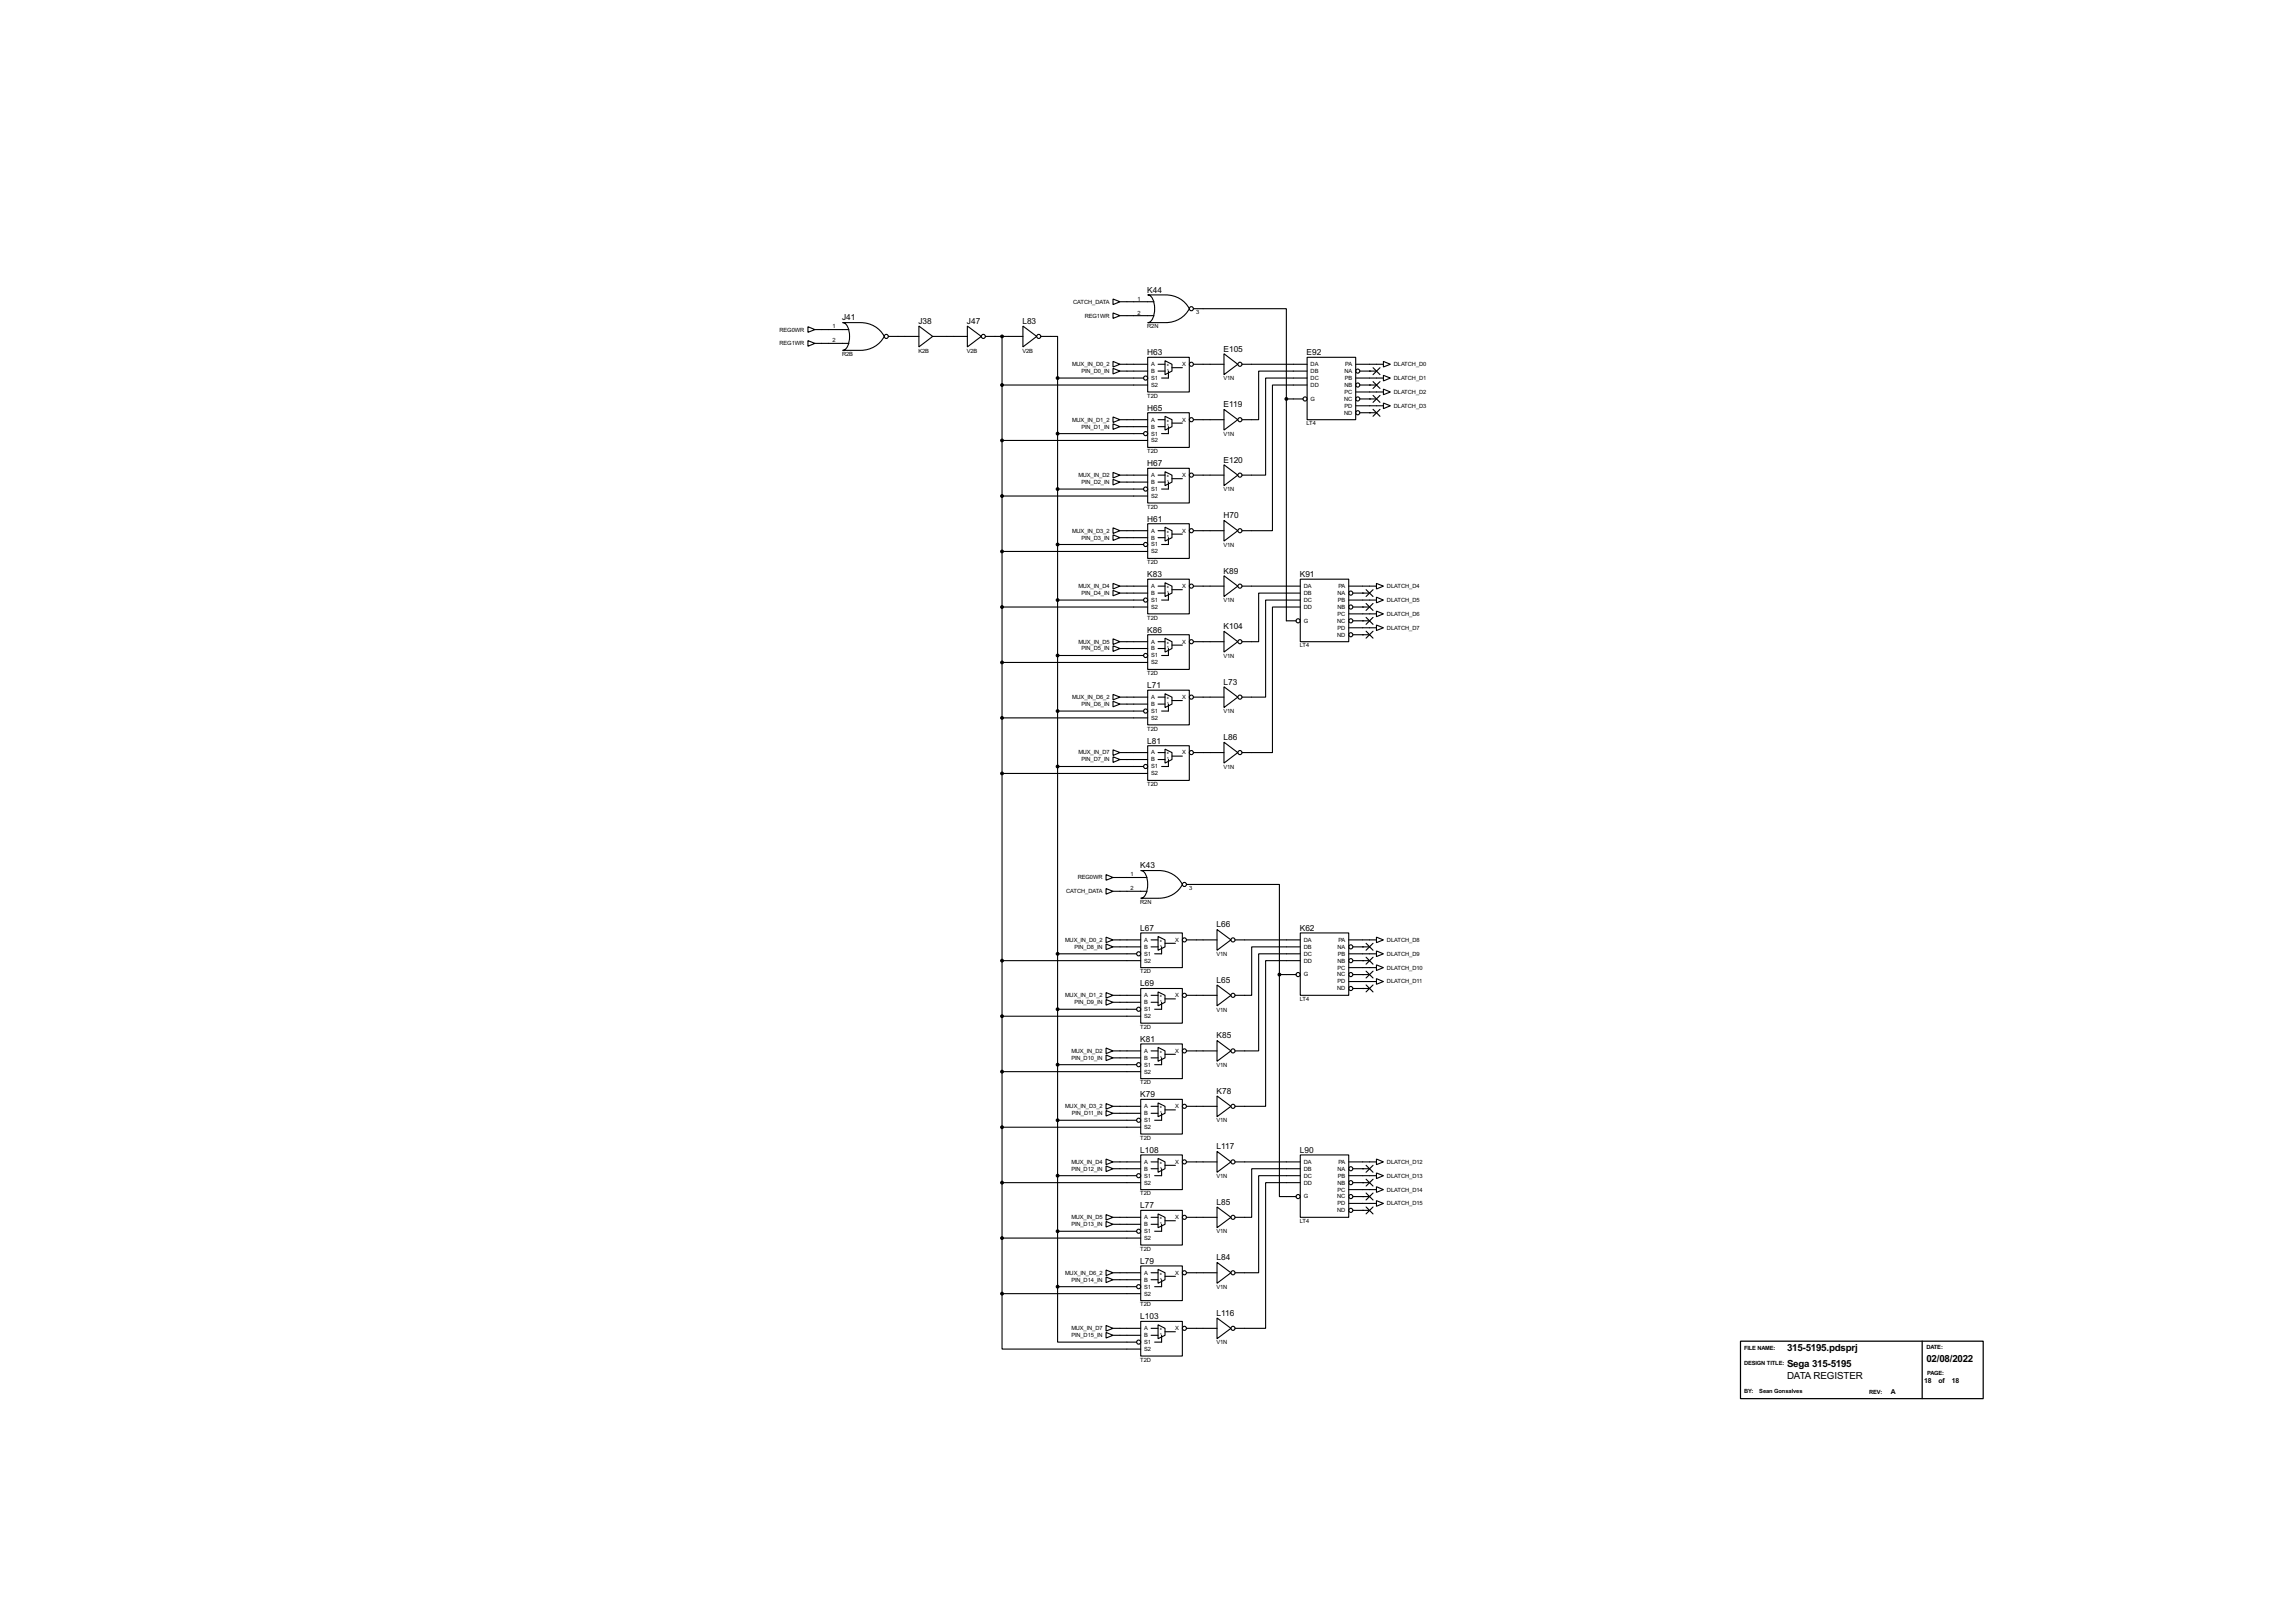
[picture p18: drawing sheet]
<svg xmlns="http://www.w3.org/2000/svg" width="841mm" height="587mm" viewBox="0 0 841 587" stroke-linecap="round" stroke-linejoin="round" font-family="sans-serif">
<defs><g id="words">
<g font-size="4">
<text x="654.6" y="494.7">315-5195.pdsprj</text>
<text x="654.6" y="500.5">Sega 315-5195</text>
<text x="705.7" y="498.8">02/08/2022</text>
<text x="654.6" y="504.9">DATA REGISTER</text>
</g>
<g font-size="3.4">
<text x="420.2" y="107.2">K44</text>
<text x="308.5" y="117.4">J41</text>
<text x="336.4" y="118.6">J38</text>
<text x="354.2" y="118.6">J47</text>
<text x="374.5" y="118.6">L83</text>
<text x="420.2" y="130.1">H63</text>
<text x="448.2" y="128.8">E105</text>
<text x="478.6" y="130.1">E92</text>
<text x="448.2" y="149.1">E119</text>
<text x="420.2" y="150.3">H65</text>
<text x="420.2" y="170.7">H67</text>
<text x="448.2" y="169.4">E120</text>
<text x="420.2" y="191">H61</text>
<text x="448.2" y="189.8">H70</text>
<text x="420.2" y="211.3">K83</text>
<text x="448.2" y="210.1">K89</text>
<text x="476.1" y="211.3">K91</text>
<text x="420.2" y="231.7">K86</text>
<text x="448.2" y="230.4">K104</text>
<text x="420.2" y="252">L71</text>
<text x="448.2" y="250.7">L73</text>
<text x="420.2" y="272.3">L81</text>
<text x="448.2" y="271">L86</text>
<text x="417.7" y="318">K43</text>
<text x="417.7" y="340.9">L67</text>
<text x="445.6" y="339.6">L66</text>
<text x="476.1" y="340.9">K62</text>
<text x="445.6" y="359.9">L65</text>
<text x="417.7" y="361.2">L69</text>
<text x="417.7" y="381.5">K81</text>
<text x="445.6" y="380.3">K85</text>
<text x="417.7" y="401.8">K79</text>
<text x="445.6" y="400.6">K78</text>
<text x="417.7" y="422.2">L108</text>
<text x="445.6" y="420.9">L117</text>
<text x="476.1" y="422.2">L90</text>
<text x="417.7" y="442.5">L77</text>
<text x="445.6" y="441.2">L85</text>
<text x="445.6" y="461.5">L84</text>
<text x="417.7" y="462.8">L79</text>
<text x="417.7" y="483.1">L103</text>
<text x="445.6" y="481.9">L116</text>
</g>
<g font-size="2.8">
<text x="704.8" y="506.5">18</text>
<text x="710.1" y="506.5">of</text>
<text x="715" y="506.5">18</text>
<text x="692.6" y="510.6">A</text>
</g>
<g font-size="2.4">
<text x="393.1" y="111.2">CATCH_DATA</text>
<text x="416.7" y="110.1">1</text>
<text x="397.4" y="116.3">REG1WR</text>
<text x="416.7" y="115.2">2</text>
<text x="438.2" y="115">3</text>
<text x="285.6" y="121.4">REG0WR</text>
<text x="305" y="120.3">1</text>
<text x="305" y="125.4">2</text>
<text x="420.2" y="120.3">R2N</text>
<text x="285.6" y="126.4">REG1WR</text>
<text x="308.5" y="130.4">R2B</text>
<text x="336.4" y="129.1">K2B</text>
<text x="354.2" y="129.1">V2B</text>
<text x="374.5" y="129.1">V2B</text>
<text x="392.7" y="134.1">MUX_IN_D0_2</text>
<text x="396.2" y="136.6">PIN_D0_IN</text>
<text x="421.7" y="134.1">A</text>
<text x="421.7" y="136.6">B</text>
<text x="433" y="134.1">X</text>
<text x="480.1" y="134.1">DA</text>
<text x="480.1" y="136.6">DB</text>
<text x="492.5" y="136.6">NA</text>
<text x="492.8" y="134.1">PA</text>
<text x="510.6" y="134.1">DLATCH_D0</text>
<text x="421.7" y="141.7">S2</text>
<text x="421.7" y="139.1">S1</text>
<text x="448.2" y="139.3">V1N</text>
<text x="480.1" y="139.1">DC</text>
<text x="480.1" y="141.7">DD</text>
<text x="492.5" y="141.7">NB</text>
<text x="492.7" y="139.1">PB</text>
<text x="510.6" y="139.1">DLATCH_D1</text>
<text x="420.2" y="145.7">T2D</text>
<text x="480.1" y="146.8">G</text>
<text x="492.4" y="146.8">NC</text>
<text x="492.5" y="144.3">PC</text>
<text x="492.5" y="149.3">PD</text>
<text x="510.6" y="144.3">DLATCH_D2</text>
<text x="510.6" y="149.3">DLATCH_D3</text>
<text x="392.7" y="154.4">MUX_IN_D1_2</text>
<text x="421.7" y="154.4">A</text>
<text x="433" y="154.4">X</text>
<text x="478.6" y="155.8">LT4</text>
<text x="492.4" y="151.8">ND</text>
<text x="396.2" y="157">PIN_D1_IN</text>
<text x="421.7" y="157">B</text>
<text x="421.7" y="159.5">S1</text>
<text x="448.2" y="159.6">V1N</text>
<text x="420.2" y="165.9">T2D</text>
<text x="421.7" y="162">S2</text>
<text x="395" y="174.7">MUX_IN_D2</text>
<text x="396.2" y="177.2">PIN_D2_IN</text>
<text x="421.7" y="174.7">A</text>
<text x="421.7" y="177.2">B</text>
<text x="421.7" y="179.8">S1</text>
<text x="433" y="174.7">X</text>
<text x="448.2" y="179.9">V1N</text>
<text x="421.7" y="182.4">S2</text>
<text x="420.2" y="186.3">T2D</text>
<text x="392.7" y="195.1">MUX_IN_D3_2</text>
<text x="396.2" y="197.6">PIN_D3_IN</text>
<text x="421.7" y="195.1">A</text>
<text x="421.7" y="197.6">B</text>
<text x="433" y="195.1">X</text>
<text x="421.7" y="202.6">S2</text>
<text x="421.7" y="200.1">S1</text>
<text x="448.2" y="200.3">V1N</text>
<text x="420.2" y="206.6">T2D</text>
<text x="395" y="215.3">MUX_IN_D4</text>
<text x="421.7" y="215.3">A</text>
<text x="433" y="215.3">X</text>
<text x="477.6" y="215.3">DA</text>
<text x="490.3" y="215.3">PA</text>
<text x="508.1" y="215.3">DLATCH_D4</text>
<text x="396.2" y="217.9">PIN_D4_IN</text>
<text x="421.7" y="217.9">B</text>
<text x="421.7" y="220.5">S1</text>
<text x="448.2" y="220.6">V1N</text>
<text x="477.6" y="217.9">DB</text>
<text x="477.6" y="220.5">DC</text>
<text x="490" y="217.9">NA</text>
<text x="490.1" y="220.5">PB</text>
<text x="508.1" y="220.5">DLATCH_D5</text>
<text x="420.2" y="226.9">T2D</text>
<text x="421.7" y="223">S2</text>
<text x="477.6" y="223">DD</text>
<text x="490" y="225.5">PC</text>
<text x="490" y="223">NB</text>
<text x="508.1" y="225.5">DLATCH_D6</text>
<text x="477.6" y="228.1">G</text>
<text x="489.8" y="233.2">ND</text>
<text x="489.8" y="228.1">NC</text>
<text x="490" y="230.6">PD</text>
<text x="508.1" y="230.6">DLATCH_D7</text>
<text x="395" y="235.7">MUX_IN_D5</text>
<text x="396.2" y="238.2">PIN_D5_IN</text>
<text x="421.7" y="235.7">A</text>
<text x="421.7" y="238.2">B</text>
<text x="433" y="235.7">X</text>
<text x="476.1" y="237.1">LT4</text>
<text x="421.7" y="243.3">S2</text>
<text x="421.7" y="240.8">S1</text>
<text x="448.2" y="240.9">V1N</text>
<text x="420.2" y="247.3">T2D</text>
<text x="392.7" y="256">MUX_IN_D6_2</text>
<text x="421.7" y="256">A</text>
<text x="433" y="256">X</text>
<text x="396.2" y="258.6">PIN_D6_IN</text>
<text x="421.7" y="263.6">S2</text>
<text x="421.7" y="258.6">B</text>
<text x="421.7" y="261.1">S1</text>
<text x="448.2" y="261.2">V1N</text>
<text x="420.2" y="267.6">T2D</text>
<text x="395" y="276.3">MUX_IN_D7</text>
<text x="396.2" y="278.9">PIN_D7_IN</text>
<text x="421.7" y="276.3">A</text>
<text x="421.7" y="278.9">B</text>
<text x="421.7" y="281.4">S1</text>
<text x="433" y="276.3">X</text>
<text x="448.2" y="281.6">V1N</text>
<text x="420.2" y="287.9">T2D</text>
<text x="421.7" y="284">S2</text>
<text x="394.8" y="322.1">REG0WR</text>
<text x="414.2" y="321">1</text>
<text x="390.6" y="327.1">CATCH_DATA</text>
<text x="414.2" y="326">2</text>
<text x="435.7" y="325.8">3</text>
<text x="417.7" y="331.1">R2N</text>
<text x="390.2" y="344.9">MUX_IN_D0_2</text>
<text x="393.6" y="347.5">PIN_D8_IN</text>
<text x="419.2" y="344.9">A</text>
<text x="419.2" y="347.5">B</text>
<text x="430.5" y="344.9">X</text>
<text x="477.6" y="344.9">DA</text>
<text x="477.6" y="347.5">DB</text>
<text x="490" y="347.5">NA</text>
<text x="490.3" y="344.9">PA</text>
<text x="508.1" y="344.9">DLATCH_D8</text>
<text x="419.2" y="352.5">S2</text>
<text x="419.2" y="350">S1</text>
<text x="445.6" y="350.1">V1N</text>
<text x="477.6" y="350">DC</text>
<text x="477.6" y="352.5">DD</text>
<text x="490" y="352.5">NB</text>
<text x="490.1" y="350">PB</text>
<text x="508.1" y="350">DLATCH_D9</text>
<text x="417.7" y="356.5">T2D</text>
<text x="477.6" y="357.6">G</text>
<text x="489.8" y="357.6">NC</text>
<text x="490" y="355.1">PC</text>
<text x="508.1" y="355.1">DLATCH_D10</text>
<text x="390.2" y="365.2">MUX_IN_D1_2</text>
<text x="419.2" y="365.2">A</text>
<text x="430.5" y="365.2">X</text>
<text x="489.8" y="362.7">ND</text>
<text x="490" y="360.2">PD</text>
<text x="508.1" y="360.2">DLATCH_D11</text>
<text x="393.6" y="367.8">PIN_D9_IN</text>
<text x="419.2" y="367.8">B</text>
<text x="419.2" y="370.3">S1</text>
<text x="445.6" y="370.4">V1N</text>
<text x="476.1" y="366.6">LT4</text>
<text x="417.7" y="376.8">T2D</text>
<text x="419.2" y="372.9">S2</text>
<text x="392.5" y="385.6">MUX_IN_D2</text>
<text x="392.5" y="388.1">PIN_D10_IN</text>
<text x="419.2" y="385.6">A</text>
<text x="419.2" y="388.1">B</text>
<text x="430.5" y="385.6">X</text>
<text x="419.2" y="393.2">S2</text>
<text x="419.2" y="390.6">S1</text>
<text x="445.6" y="390.8">V1N</text>
<text x="417.7" y="397.1">T2D</text>
<text x="390.2" y="405.9">MUX_IN_D3_2</text>
<text x="419.2" y="405.9">A</text>
<text x="430.5" y="405.9">X</text>
<text x="392.6" y="408.4">PIN_D11_IN</text>
<text x="419.2" y="413.5">S2</text>
<text x="419.2" y="408.4">B</text>
<text x="419.2" y="411">S1</text>
<text x="445.6" y="411.1">V1N</text>
<text x="417.7" y="417.4">T2D</text>
<text x="392.5" y="426.2">MUX_IN_D4</text>
<text x="392.5" y="428.7">PIN_D12_IN</text>
<text x="419.2" y="426.2">A</text>
<text x="419.2" y="428.7">B</text>
<text x="419.2" y="431.3">S1</text>
<text x="430.5" y="426.2">X</text>
<text x="445.6" y="431.4">V1N</text>
<text x="477.6" y="426.2">DA</text>
<text x="477.6" y="428.7">DB</text>
<text x="477.6" y="431.3">DC</text>
<text x="490" y="428.7">NA</text>
<text x="490.1" y="431.3">PB</text>
<text x="490.3" y="426.2">PA</text>
<text x="508.1" y="426.2">DLATCH_D12</text>
<text x="508.1" y="431.3">DLATCH_D13</text>
<text x="417.7" y="437.8">T2D</text>
<text x="419.2" y="433.8">S2</text>
<text x="477.6" y="433.8">DD</text>
<text x="490" y="436.4">PC</text>
<text x="490" y="433.8">NB</text>
<text x="508.1" y="436.4">DLATCH_D14</text>
<text x="477.6" y="438.9">G</text>
<text x="489.8" y="444">ND</text>
<text x="489.8" y="438.9">NC</text>
<text x="490" y="441.4">PD</text>
<text x="508.1" y="441.4">DLATCH_D15</text>
<text x="392.5" y="446.5">MUX_IN_D5</text>
<text x="392.5" y="449.1">PIN_D13_IN</text>
<text x="419.2" y="446.5">A</text>
<text x="419.2" y="449.1">B</text>
<text x="430.5" y="446.5">X</text>
<text x="476.1" y="447.9">LT4</text>
<text x="419.2" y="454.1">S2</text>
<text x="419.2" y="451.6">S1</text>
<text x="445.6" y="451.7">V1N</text>
<text x="417.7" y="458.1">T2D</text>
<text x="390.2" y="466.8">MUX_IN_D6_2</text>
<text x="419.2" y="466.8">A</text>
<text x="430.5" y="466.8">X</text>
<text x="392.5" y="469.4">PIN_D14_IN</text>
<text x="419.2" y="469.4">B</text>
<text x="419.2" y="471.9">S1</text>
<text x="445.6" y="472.1">V1N</text>
<text x="417.7" y="478.4">T2D</text>
<text x="419.2" y="474.5">S2</text>
<text x="392.5" y="487.2">MUX_IN_D7</text>
<text x="392.5" y="489.7">PIN_D15_IN</text>
<text x="419.2" y="487.2">A</text>
<text x="419.2" y="489.7">B</text>
<text x="430.5" y="487.2">X</text>
<text x="419.2" y="494.8">S2</text>
<text x="419.2" y="492.2">S1</text>
<text x="445.6" y="492.4">V1N</text>
<text x="638.9" y="494.6">FILE NAME:</text>
<text x="705.7" y="494.1">DATE:</text>
<text x="417.7" y="498.7">T2D</text>
<text x="638.9" y="500">DESIGN TITLE:</text>
<text x="705.9" y="503.5">PAGE:</text>
<text x="638.9" y="510.3">BY:</text>
<text x="644.5" y="510.3">Sean Gonsalves</text>
<text x="684.7" y="510.4">REV:</text>
</g>
<g font-size="1.2">
<text x="427.5" y="134.1">0</text>
<text x="427.5" y="135.9">1</text>
<text x="427.5" y="154.4">0</text>
<text x="427.5" y="156.1">1</text>
<text x="427.5" y="174.7">0</text>
<text x="427.5" y="176.5">1</text>
<text x="427.5" y="195.1">0</text>
<text x="427.5" y="196.8">1</text>
<text x="427.5" y="215.3">0</text>
<text x="427.5" y="217.2">1</text>
<text x="427.5" y="235.7">0</text>
<text x="427.5" y="237.5">1</text>
<text x="427.5" y="256">0</text>
<text x="427.5" y="257.8">1</text>
<text x="427.5" y="276.3">0</text>
<text x="427.5" y="278.1">1</text>
<text x="425" y="344.9">0</text>
<text x="425" y="346.7">1</text>
<text x="425" y="365.2">0</text>
<text x="425" y="367">1</text>
<text x="425" y="385.6">0</text>
<text x="425" y="387.3">1</text>
<text x="425" y="405.9">0</text>
<text x="425" y="407.7">1</text>
<text x="425" y="426.2">0</text>
<text x="425" y="428">1</text>
<text x="425" y="446.5">0</text>
<text x="425" y="448.3">1</text>
<text x="425" y="466.8">0</text>
<text x="425" y="468.6">1</text>
<text x="425" y="487.2">0</text>
<text x="425" y="488.9">1</text>
</g>
</g></defs>
<g fill="none" stroke="#000" stroke-width=".4">
<path d="M296 119.7l2.5 1-2.5 1zM308.7 118.2h6.6a9.6 9.6 0 0 1 8.6 5 9.6 9.6 0 0 1-8.6 5.1h-6.6a3.2 3.2 0 0 0 2.3-3.1 7.6 7.6 0 0 0-1.3-6.6zM336.6 119.4l5.1 3.8-5.1 3.9zM354.4 119.4l5.1 3.8-5.1 3.9zM374.7 119.4l5.1 3.8-5.1 3.9zM407.7 109.5l2.6 1-2.6 1.1zM407.7 114.6l2.6 1-2.6 1zM410.3 110.5h12.4M410.3 115.6h12.4M420.4 108h6.6a9.6 9.6 0 0 1 8.7 5.1 9.6 9.6 0 0 1-8.7 5.1h-6.6a3.2 3.2 0 0 0 2.4-3.2 7.6 7.6 0 0 0-1.4-6.6zM437.2 113.1h34v33M296 124.8l2.5 1-2.5 1z"/>
<path d="M298.5 120.7h12.5M298.5 125.8h12.5M325.4 123.2h11.2M341.7 123.2h12.7M361 123.2h13.7M367.1 123.2v350.6M381.3 123.2h6.1v15.3M387.4 138.5h31.5M387.4 138.5v332.7M407.7 132.4l2.6 1-2.6 1zM407.7 134.9l2.6 1-2.6 1.1zM410.3 133.4h10.1"/>
<path d="M410.3 135.9h10.1M420.4 130.9h15.3v12.7h-15.3zM424.2 133.4h2.6M424.2 135.9h2.6M426.8 132.1l2.5 1.3v2.5l-2.5 1.3zM428 135.9v2.6h-2.5M429.3 134.7h3.8M437.2 133.4h11.2M448.4 129.6l5 3.8-5 3.8zM455 133.4h23.8M478.8 130.9h17.8v22.8h-17.8zM478.8 135.9h-17.7v17.8h-6.1"/>
<path d="M478.8 138.5h-15.2v35.5h-8.6M496.6 133.4h10.2M496.6 138.5h10.2M498.1 135.9h6.1M503 134.7l2.5 2.5M503 139.8l2.5 2.5M505.5 134.7l-2.5 2.5M505.5 139.8l-2.5 2.5M506.8 132.4l2.5 1-2.5 1zM506.8 137.5l2.5 1-2.5 1zM367.1 141h53.3M387.4 158.8h31.5"/>
<path d="M407.7 152.7l2.6 1-2.6 1zM407.7 155.2l2.6 1.1-2.6 1zM410.3 153.7h10.1M410.3 156.3h10.1M420.4 151.2h15.3v12.7h-15.3zM424.2 153.7h2.6M424.2 156.3h2.6M426.8 152.5l2.5 1.2v2.6l-2.5 1.2zM428 156.3v2.5h-2.5M429.3 155h3.8M437.2 153.7h11.2M448.4 149.9l5 3.8-5 3.8z"/>
<path d="M471.2 146.1h6.1M471.2 146.1v81.3h3.6M478.8 141h-12.7v53.4h-11.1M496.6 143.6h10.2M496.6 148.6h10.2M498.1 146.1h6.1M498.1 141h6.1M498.1 151.2h6.1M503 144.8l2.5 2.6M503 149.9l2.5 2.6M505.5 144.8l-2.5 2.6M505.5 149.9l-2.5 2.6"/>
<path d="M506.8 142.5l2.5 1.1-2.5 1zM506.8 147.6l2.5 1-2.5 1.1zM367.1 161.3h53.3M387.4 179.1h31.5M407.7 173l2.6 1-2.6 1.1zM407.7 175.6l2.6 1-2.6 1zM410.3 174h10.1M410.3 176.6h10.1M420.4 171.5h15.3v12.7h-15.3zM424.2 174h2.6M424.2 176.6h2.6M426.8 172.8l2.5 1.2v2.6l-2.5 1.3z"/>
<path d="M428 176.6v2.5h-2.5M429.3 175.3h3.8M437.2 174h11.2M448.4 170.2l5 3.8-5 3.9zM367.1 181.7h53.3M387.4 199.4h31.5M407.7 193.3l2.6 1.1-2.6 1zM407.7 195.9l2.6 1-2.6 1zM410.3 194.4h10.1M410.3 196.9h10.1M420.4 191.8h15.3v12.7h-15.3zM424.2 194.4h2.6"/>
<path d="M424.2 196.9h2.6M426.8 193.1l2.5 1.3v2.5l-2.5 1.3zM428 196.9v2.5h-2.5M429.3 195.6h3.8M437.2 194.4h11.2M448.4 190.6l5 3.8-5 3.8zM367.1 202h53.3M387.4 219.8h31.5M407.7 213.7l2.6 1-2.6 1zM407.7 216.2l2.6 1-2.6 1zM410.3 214.7h10.1M410.3 217.2h10.1"/>
<path d="M420.4 212.1h15.3v12.7h-15.3zM424.2 214.7h2.6M424.2 217.2h2.6M426.8 213.4l2.5 1.3v2.5l-2.5 1.3zM428 217.2v2.6h-2.5M429.3 216h3.8M437.2 214.7h11.2M448.4 210.9l5 3.8-5 3.8zM455 214.7h21.3M476.3 212.1h17.8v22.9h-17.8zM476.3 217.2h-15.2v17.8h-6.1M476.3 219.8h-12.7v35.5h-8.6"/>
<path d="M494.1 214.7h10.1M494.1 219.8h10.1M495.6 217.2h6.1M500.4 216l2.6 2.5M503 216l-2.6 2.5M504.2 213.7l2.6 1-2.6 1zM504.2 218.7l2.6 1.1-2.6 1zM367.1 222.3h53.3M407.7 234l2.6 1-2.6 1zM407.7 236.5l2.6 1-2.6 1.1zM410.3 235h10.1M410.3 237.5h10.1"/>
<path d="M420.4 232.5h15.3v12.7h-15.3zM424.2 235h2.6M424.2 237.5h2.6M426.8 233.7l2.5 1.3v2.5l-2.5 1.3zM428 237.5v2.6h-2.5M429.3 236.3h3.8M437.2 235h11.2M448.4 231.2l5 3.8-5 3.8zM476.3 222.3h-10.2v53.3h-11.1M494.1 224.8h10.1M494.1 229.9h10.1M495.6 222.3h6.1"/>
<path d="M495.6 227.4h6.1M495.6 232.5h6.1M500.4 221l2.6 2.6M500.4 226.1l2.6 2.6M500.4 231.2l2.6 2.5M503 221l-2.6 2.6M503 226.1l-2.6 2.6M503 231.2l-2.6 2.5M504.2 223.8l2.6 1-2.6 1.1zM504.2 228.9l2.6 1-2.6 1zM367.1 242.6h53.3M387.4 240.1h31.5"/>
<path d="M407.7 254.3l2.6 1-2.6 1zM407.7 256.8l2.6 1.1-2.6 1zM410.3 255.3h10.1M410.3 257.9h10.1M420.4 252.8h15.3v12.7h-15.3zM424.2 255.3h2.6M424.2 257.9h2.6M426.8 254.1l2.5 1.2v2.6l-2.5 1.2zM428 257.9v2.5h-2.5M429.3 256.6h3.8M437.2 255.3h11.2M448.4 251.5l5 3.8-5 3.8z"/>
<path d="M367.1 262.9h53.3M387.4 260.4h31.5M407.7 274.6l2.6 1-2.6 1.1zM407.7 277.2l2.6 1-2.6 1zM410.3 275.6h10.1M410.3 278.2h10.1M420.4 273.1h15.3v12.7h-15.3zM424.2 275.6h2.6M424.2 278.2h2.6M426.8 274.4l2.5 1.2v2.6l-2.5 1.3zM428 278.2v2.5h-2.5M429.3 276.9h3.8"/>
<path d="M437.2 275.6h11.2M448.4 271.8l5 3.8-5 3.9zM367.1 283.3h53.3M387.4 280.7h31.5M417.9 318.8h6.6a9.6 9.6 0 0 1 8.6 5.1 9.5 9.5 0 0 1-8.6 5.1h-6.6a3.2 3.2 0 0 0 2.3-3.2 7.8 7.8 0 0 0-1.3-6.6zM405.2 325.4l2.5 1-2.5 1.1zM405.2 320.3l2.5 1.1-2.5 1zM407.7 326.4h12.5M407.7 321.4h12.5M434.6 323.9h34.1v33M367.1 351.8h50.8M387.4 349.3h29"/>
<path d="M405.2 343.2l2.5 1-2.5 1zM405.2 345.7l2.5 1.1-2.5 1zM407.7 344.2h10.2M407.7 346.8h10.2M417.9 341.7h15.2v12.7h-15.2zM421.7 344.2h2.5M421.7 346.8h2.5M424.2 343l2.6 1.2v2.6l-2.6 1.2zM425.5 346.8v2.5h-2.5M426.8 345.5h3.8M434.6 344.2h11.2M445.8 340.4l5.1 3.8-5.1 3.8z"/>
<path d="M452.4 344.2h23.9M468.7 356.9v81.3h6.1M468.7 356.9h6.1M476.3 341.7h17.8v22.8h-17.8zM476.3 346.8h-17.8v17.7h-6.1M476.3 349.3h-15.2v35.6h-8.7M476.3 351.8h-12.7v53.4h-11.2M494.1 344.2h10.1M494.1 349.3h10.1M494.1 354.4h10.1M494.1 359.5h10.1M495.6 346.8h6.1"/>
<path d="M495.6 356.9h6.1M495.6 351.8h6.1M500.4 345.5l2.6 2.5M500.4 350.6l2.6 2.5M500.4 355.7l2.6 2.5M503 345.5l-2.6 2.5M503 350.6l-2.6 2.5M503 355.7l-2.6 2.5M504.2 343.2l2.6 1-2.6 1zM504.2 348.3l2.6 1-2.6 1zM504.2 353.4l2.6 1-2.6 1zM504.2 358.4l2.6 1.1-2.6 1z"/>
<path d="M367.1 372.2h50.8M387.4 369.6h29M405.2 363.5l2.5 1-2.5 1.1zM405.2 366.1l2.5 1-2.5 1zM407.7 364.5h10.2M407.7 367.1h10.2M417.9 362h15.2v12.7h-15.2zM421.7 364.5h2.5M421.7 367.1h2.5M424.2 363.3l2.6 1.2v2.6l-2.6 1.3zM425.5 367.1v2.5h-2.5M426.8 365.8h3.8"/>
<path d="M434.6 364.5h11.2M445.8 360.7l5.1 3.8-5.1 3.9zM495.6 362h6.1M500.4 360.7l2.6 2.6M503 360.7l-2.6 2.6M367.1 392.5h50.8M387.4 389.9h29M405.2 383.8l2.5 1.1-2.5 1zM405.2 386.4l2.5 1-2.5 1zM407.7 384.9h10.2M407.7 387.4h10.2M417.9 382.3h15.2v12.7h-15.2z"/>
<path d="M421.7 384.9h2.5M421.7 387.4h2.5M424.2 383.6l2.6 1.3v2.5l-2.6 1.3zM425.5 387.4v2.5h-2.5M426.8 386.1h3.8M434.6 384.9h11.2M445.8 381.1l5.1 3.8-5.1 3.8zM367.1 412.8h50.8M387.4 410.3h29M405.2 404.2l2.5 1-2.5 1zM405.2 406.7l2.5 1-2.5 1zM407.7 405.2h10.2"/>
<path d="M407.7 407.7h10.2M417.9 402.6h15.2v12.7h-15.2zM421.7 405.2h2.5M421.7 407.7h2.5M424.2 403.9l2.6 1.3v2.5l-2.6 1.3zM425.5 407.7v2.6h-2.5M426.8 406.5h3.8M434.6 405.2h11.2M445.8 401.4l5.1 3.8-5.1 3.8zM367.1 433.1h50.8M387.4 430.6h29M405.2 424.5l2.5 1-2.5 1z"/>
<path d="M405.2 427l2.5 1-2.5 1.1zM407.7 425.5h10.2M407.7 428h10.2M417.9 423h15.2v12.7h-15.2zM421.7 425.5h2.5M421.7 428h2.5M424.2 424.2l2.6 1.3v2.5l-2.6 1.3zM425.5 428v2.6h-2.5M426.8 426.8h3.8M434.6 425.5h11.2M445.8 421.7l5.1 3.8-5.1 3.8zM452.4 425.5h23.9"/>
<path d="M476.3 423h17.8v22.8h-17.8zM476.3 428h-17.8v17.8h-6.1M476.3 430.6h-15.2v35.5h-8.7M476.3 433.1h-12.7v53.4h-11.2M494.1 425.5h10.1M494.1 430.6h10.1M494.1 435.7h10.1M495.6 428h6.1M495.6 433.1h6.1M495.6 438.2h6.1M500.4 426.8l2.6 2.5M500.4 431.9l2.6 2.5"/>
<path d="M500.4 436.9l2.6 2.6M503 426.8l-2.6 2.5M503 431.9l-2.6 2.5M503 436.9l-2.6 2.6M504.2 424.5l2.6 1-2.6 1zM504.2 429.6l2.6 1-2.6 1zM504.2 434.6l2.6 1.1-2.6 1zM504.2 439.7l2.6 1-2.6 1.1zM367.1 453.4h50.8M387.4 450.9h29M405.2 444.8l2.5 1-2.5 1zM405.2 447.3l2.5 1.1-2.5 1z"/>
<path d="M407.7 445.8h10.2M407.7 448.4h10.2M417.9 443.3h15.2v12.7h-15.2zM421.7 445.8h2.5M421.7 448.4h2.5M424.2 444.6l2.6 1.2v2.6l-2.6 1.2zM425.5 448.4v2.5h-2.5M426.8 447.1h3.8M434.6 445.8h11.2M445.8 442l5.1 3.8-5.1 3.8zM494.1 440.7h10.1M495.6 443.3h6.1"/>
<path d="M500.4 442l2.6 2.6M503 442l-2.6 2.6M367.1 473.8v20.3h50.8M367.1 473.8h50.8M387.4 471.2v20.3h29M387.4 471.2h29M405.2 465.1l2.5 1-2.5 1.1zM405.2 467.7l2.5 1-2.5 1zM407.7 466.1h10.2M407.7 468.7h10.2M417.9 463.6h15.2v12.7h-15.2zM421.7 466.1h2.5"/>
<path d="M421.7 468.7h2.5M424.2 464.9l2.6 1.2v2.6l-2.6 1.3zM425.5 468.7v2.5h-2.5M426.8 467.4h3.8M434.6 466.1h11.2M445.8 462.3l5.1 3.8-5.1 3.9zM405.2 485.4l2.5 1.1-2.5 1zM405.2 488l2.5 1-2.5 1zM407.7 486.5h10.2M407.7 489h10.2M417.9 483.9h15.2v12.7h-15.2zM421.7 486.5h2.5"/>
<path d="M421.7 489h2.5M424.2 485.2l2.6 1.3v2.5l-2.6 1.3zM425.5 489v2.5h-2.5M426.8 487.7h3.8M434.6 486.5h11.2M445.8 482.7l5.1 3.8-5.1 3.8z"/>
<circle cx="436.4" cy="113.1" r=".75"/>
<circle cx="324.6" cy="123.2" r=".75"/>
<circle cx="360.2" cy="123.2" r=".75"/>
<circle cx="380.5" cy="123.2" r=".75"/>
<circle cx="419.6" cy="138.5" r=".75"/>
<circle cx="436.4" cy="133.4" r=".75"/>
<circle cx="454.2" cy="133.4" r=".75"/>
<circle cx="497.3" cy="135.9" r=".75"/>
<circle cx="419.6" cy="158.8" r=".75"/>
<circle cx="436.4" cy="153.7" r=".75"/>
<circle cx="454.2" cy="153.7" r=".75"/>
<circle cx="478" cy="146.1" r=".75"/>
<circle cx="497.3" cy="146.1" r=".75"/>
<circle cx="497.3" cy="151.2" r=".75"/>
<circle cx="497.3" cy="141" r=".75"/>
<circle cx="419.6" cy="179.1" r=".75"/>
<circle cx="436.4" cy="174" r=".75"/>
<circle cx="454.2" cy="174" r=".75"/>
<circle cx="419.6" cy="199.4" r=".75"/>
<circle cx="436.4" cy="194.4" r=".75"/>
<circle cx="454.2" cy="194.4" r=".75"/>
<circle cx="419.6" cy="219.8" r=".75"/>
<circle cx="436.4" cy="214.7" r=".75"/>
<circle cx="454.2" cy="214.7" r=".75"/>
<circle cx="494.8" cy="217.2" r=".75"/>
<circle cx="436.4" cy="235" r=".75"/>
<circle cx="454.2" cy="235" r=".75"/>
<circle cx="475.5" cy="227.4" r=".75"/>
<circle cx="494.8" cy="222.3" r=".75"/>
<circle cx="494.8" cy="227.4" r=".75"/>
<circle cx="494.8" cy="232.5" r=".75"/>
<circle cx="419.6" cy="240.1" r=".75"/>
<circle cx="436.4" cy="255.3" r=".75"/>
<circle cx="454.2" cy="255.3" r=".75"/>
<circle cx="419.6" cy="260.4" r=".75"/>
<circle cx="436.4" cy="275.6" r=".75"/>
<circle cx="454.2" cy="275.6" r=".75"/>
<circle cx="419.6" cy="280.7" r=".75"/>
<circle cx="433.8" cy="323.9" r=".75"/>
<circle cx="417.1" cy="349.3" r=".75"/>
<circle cx="433.8" cy="344.2" r=".75"/>
<circle cx="451.6" cy="344.2" r=".75"/>
<circle cx="475.5" cy="356.9" r=".75"/>
<circle cx="494.8" cy="346.8" r=".75"/>
<circle cx="494.8" cy="351.8" r=".75"/>
<circle cx="494.8" cy="356.9" r=".75"/>
<circle cx="417.1" cy="369.6" r=".75"/>
<circle cx="433.8" cy="364.5" r=".75"/>
<circle cx="451.6" cy="364.5" r=".75"/>
<circle cx="494.8" cy="362" r=".75"/>
<circle cx="417.1" cy="389.9" r=".75"/>
<circle cx="433.8" cy="384.9" r=".75"/>
<circle cx="451.6" cy="384.9" r=".75"/>
<circle cx="417.1" cy="410.3" r=".75"/>
<circle cx="433.8" cy="405.2" r=".75"/>
<circle cx="451.6" cy="405.2" r=".75"/>
<circle cx="417.1" cy="430.6" r=".75"/>
<circle cx="433.8" cy="425.5" r=".75"/>
<circle cx="451.6" cy="425.5" r=".75"/>
<circle cx="475.5" cy="438.2" r=".75"/>
<circle cx="494.8" cy="438.2" r=".75"/>
<circle cx="494.8" cy="433.1" r=".75"/>
<circle cx="494.8" cy="428" r=".75"/>
<circle cx="417.1" cy="450.9" r=".75"/>
<circle cx="433.8" cy="445.8" r=".75"/>
<circle cx="451.6" cy="445.8" r=".75"/>
<circle cx="494.8" cy="443.3" r=".75"/>
<circle cx="417.1" cy="471.2" r=".75"/>
<circle cx="433.8" cy="466.1" r=".75"/>
<circle cx="451.6" cy="466.1" r=".75"/>
<circle cx="417.1" cy="491.5" r=".75"/>
<circle cx="433.8" cy="486.5" r=".75"/>
<circle cx="451.6" cy="486.5" r=".75"/>
</g>
<g fill="#000">
<circle cx="501.7" cy="135.9" r=".2"/>
<circle cx="501.7" cy="151.2" r=".2"/>
<circle cx="501.7" cy="146.1" r=".2"/>
<circle cx="501.7" cy="141" r=".2"/>
<circle cx="499.2" cy="217.2" r=".2"/>
<circle cx="499.2" cy="232.5" r=".2"/>
<circle cx="499.2" cy="227.4" r=".2"/>
<circle cx="499.2" cy="222.3" r=".2"/>
<circle cx="499.2" cy="351.8" r=".2"/>
<circle cx="499.2" cy="346.8" r=".2"/>
<circle cx="499.2" cy="356.9" r=".2"/>
<circle cx="499.2" cy="362" r=".2"/>
<circle cx="499.2" cy="438.2" r=".2"/>
<circle cx="499.2" cy="433.1" r=".2"/>
<circle cx="499.2" cy="428" r=".2"/>
<circle cx="499.2" cy="443.3" r=".2"/>
</g>
<g fill="#000" stroke="#000" stroke-width=".4">
<circle cx="367" cy="123.2" r=".5"/>
<circle cx="387.4" cy="138.5" r=".5"/>
<circle cx="367" cy="141" r=".5"/>
<circle cx="387.4" cy="158.8" r=".5"/>
<circle cx="471.2" cy="146.1" r=".5"/>
<circle cx="367" cy="161.3" r=".5"/>
<circle cx="387.4" cy="179.1" r=".5"/>
<circle cx="367" cy="181.7" r=".5"/>
<circle cx="387.4" cy="199.4" r=".5"/>
<circle cx="367" cy="202" r=".5"/>
<circle cx="387.4" cy="219.8" r=".5"/>
<circle cx="367" cy="222.3" r=".5"/>
<circle cx="367" cy="242.6" r=".5"/>
<circle cx="387.4" cy="240.1" r=".5"/>
<circle cx="367" cy="262.9" r=".5"/>
<circle cx="387.4" cy="260.4" r=".5"/>
<circle cx="367" cy="283.3" r=".5"/>
<circle cx="387.4" cy="280.7" r=".5"/>
<circle cx="367" cy="351.8" r=".5"/>
<circle cx="387.4" cy="349.3" r=".5"/>
<circle cx="468.6" cy="356.9" r=".5"/>
<circle cx="367" cy="372.2" r=".5"/>
<circle cx="387.4" cy="369.6" r=".5"/>
<circle cx="367" cy="392.5" r=".5"/>
<circle cx="387.4" cy="389.9" r=".5"/>
<circle cx="367" cy="412.8" r=".5"/>
<circle cx="387.4" cy="410.3" r=".5"/>
<circle cx="367" cy="433.1" r=".5"/>
<circle cx="387.4" cy="430.6" r=".5"/>
<circle cx="367" cy="453.4" r=".5"/>
<circle cx="387.4" cy="450.9" r=".5"/>
<circle cx="367" cy="473.8" r=".5"/>
<circle cx="387.4" cy="471.2" r=".5"/>
</g>
<path d="M637.6 491.2h88.9v21h-88.9zM704.1 491.2v21" fill="none" stroke="#000" stroke-width=".45"/>
<use href="#words"/>
</svg>
